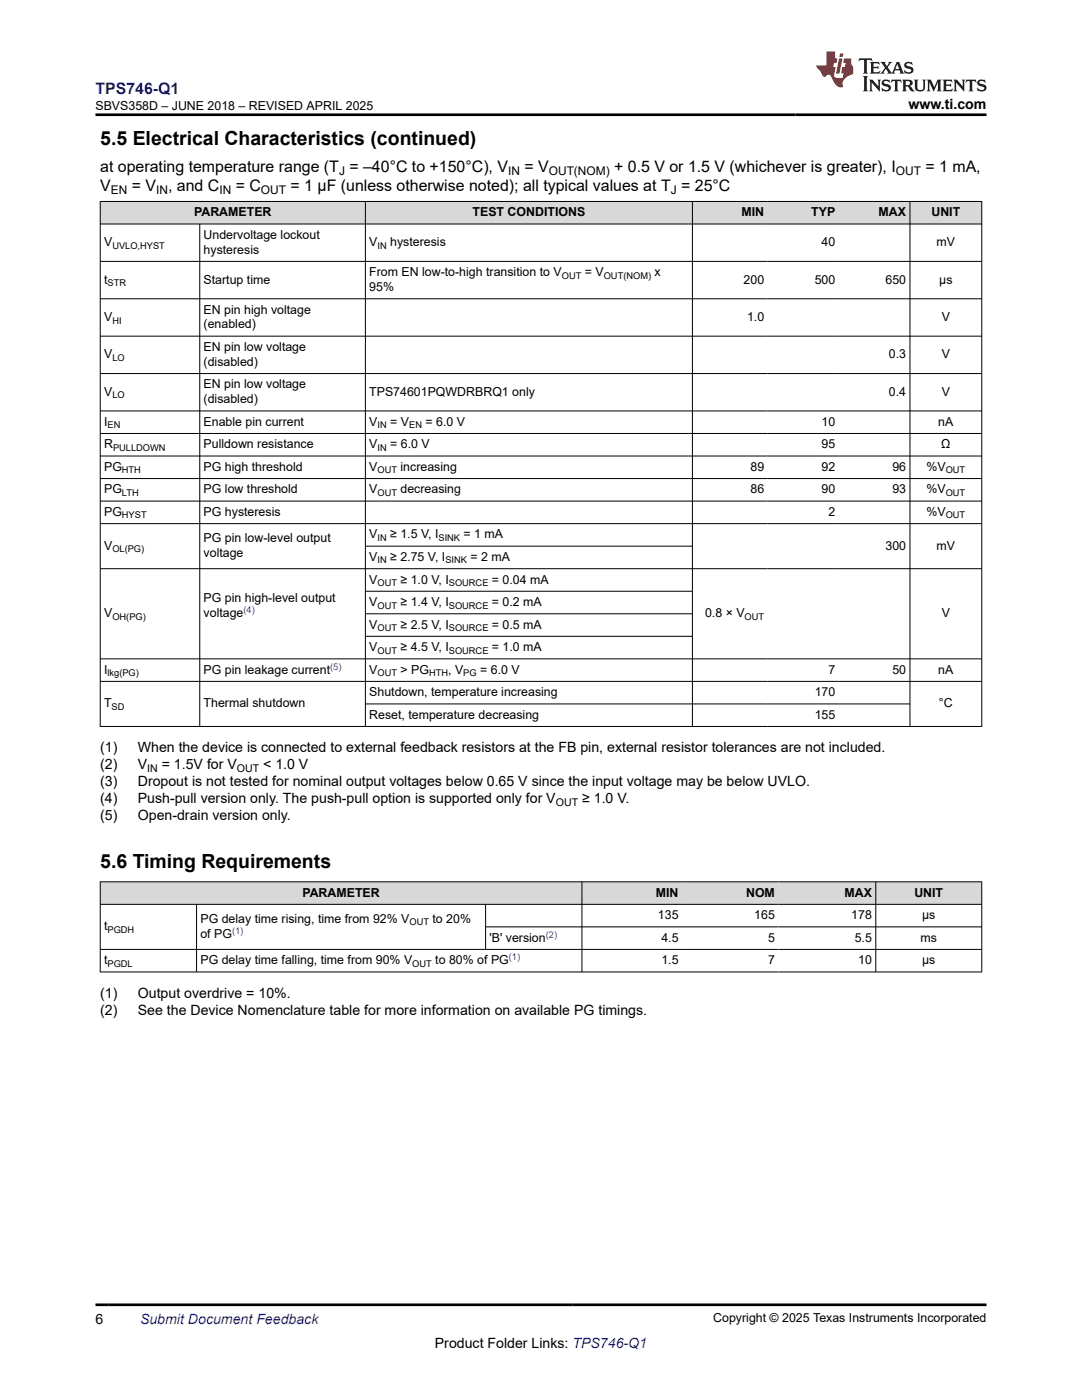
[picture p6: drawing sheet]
<svg xmlns="http://www.w3.org/2000/svg" width="216mm" height="279mm" viewBox="0 0 216 279" stroke-linecap="round" stroke-linejoin="round" font-family="sans-serif">
<defs><g id="words">
<g font-size="3.9">
<text x="20" y="28.8">5.5 Electrical Characteristics (continued)</text>
<text x="20" y="173.3">5.6 Timing Requirements</text>
</g>
<text font-size="3.2" fill="#00f" x="19.1" y="18.7">TPS746-Q1</text>
<g font-size="3.2">
<text x="20" y="34.3">at operating temperature range (T = –40°C to +150°C), V</text>
<text x="104.7" y="34.3">= V</text>
<text x="122.6" y="34.3">+ 0.5 V or 1.5 V (whichever is greater), I</text>
<text x="184.7" y="34.3">= 1 mA,</text>
<text x="20" y="38.1">V</text>
<text x="26.3" y="38.1">= V</text>
<text x="33.5" y="38.1">, and C</text>
<text x="47" y="38.1">= C</text>
<text x="58" y="38.1">= 1 µF (unless otherwise noted); all typical values at T = 25°C</text>
</g>
<g font-size="2.8">
<text x="181.3" y="21.8">www.ti.com</text>
<text x="20" y="150.1">(1)</text>
<text x="20" y="153.5">(2)</text>
<text x="27.5" y="150.1">When the device is connected to external feedback resistors at the FB pin, external resistor tolerances are not included.</text>
<text x="27.5" y="153.5">V</text>
<text x="32.3" y="153.5">= 1.5V for V</text>
<text x="52.5" y="153.5">&lt; 1.0 V</text>
<text x="20" y="156.9">(3)</text>
<text x="20" y="160.3">(4)</text>
<text x="27.5" y="156.9">Dropout is not tested for nominal output voltages below 0.65 V since the input voltage may be below UVLO.</text>
<text x="27.5" y="160.3">Push-pull version only. The push-pull option is supported only for V</text>
<text x="116.2" y="160.3">≥ 1.0 V.</text>
<text x="20" y="163.7">(5)</text>
<text x="27.5" y="163.7">Open-drain version only.</text>
<text x="20" y="199.1">(1)</text>
<text x="20" y="202.5">(2)</text>
<text x="27.5" y="199.1">Output overdrive = 10%.</text>
<text x="27.5" y="202.5">See the Device Nomenclature table for more information on available PG timings.</text>
<text x="19.1" y="264.2">6</text>
<text x="86.8" y="269">Product Folder Links: TPS746-Q1</text>
</g>
<text font-size="2.8" fill="#00f" x="27.9" y="264.2">Submit Document Feedback</text>
<g font-size="2.5">
<text x="19" y="21.9">SBVS358D – JUNE 2018 – REVISED APRIL 2025</text>
<text x="38.7" y="43.2">PARAMETER</text>
<text x="40.6" y="47.7">Undervoltage lockout</text>
<text x="94.3" y="43.2">TEST CONDITIONS</text>
<text x="148" y="43.2">MIN</text>
<text x="161.9" y="43.2">TYP</text>
<text x="175.3" y="43.2">MAX</text>
<text x="185.9" y="43.2">UNIT</text>
<text x="20.8" y="49.1">V</text>
<text x="40.6" y="50.6">hysteresis</text>
<text x="73.7" y="49.1">V</text>
<text x="77.9" y="49.1">hysteresis</text>
<text x="163.9" y="49.1">40</text>
<text x="186.9" y="49.1">mV</text>
<text x="20.8" y="56.6">t</text>
<text x="40.6" y="56.6">Startup time</text>
<text x="73.7" y="58.1">95%</text>
<text x="73.7" y="55.1">From EN low-to-high transition to V</text>
<text x="116.7" y="55.1">= V</text>
<text x="130.6" y="55.1">x</text>
<text x="148.4" y="56.6">200</text>
<text x="162.6" y="56.6">500</text>
<text x="176.7" y="56.6">650</text>
<text x="187.4" y="56.6">µs</text>
<text x="20.8" y="64.1">V</text>
<text x="40.6" y="62.6">EN pin high voltage</text>
<text x="40.6" y="65.6">(enabled)</text>
<text x="149.1" y="64.1">1.0</text>
<text x="187.9" y="64.1">V</text>
<text x="20.8" y="71.5">V</text>
<text x="40.6" y="70.1">EN pin low voltage</text>
<text x="177.4" y="71.5">0.3</text>
<text x="187.9" y="71.5">V</text>
<text x="40.6" y="73">(disabled)</text>
<text x="40.6" y="77.5">EN pin low voltage</text>
<text x="20.8" y="79">V</text>
<text x="40.6" y="80.5">(disabled)</text>
<text x="73.7" y="79">TPS74601PQWDRBRQ1 only</text>
<text x="177.4" y="79">0.4</text>
<text x="187.9" y="79">V</text>
<text x="20.8" y="85">I</text>
<text x="20.8" y="89.5">R</text>
<text x="40.6" y="85">Enable pin current</text>
<text x="40.6" y="89.5">Pulldown resistance</text>
<text x="73.7" y="85">V</text>
<text x="73.7" y="89.5">V</text>
<text x="77.9" y="85">= V</text>
<text x="77.9" y="89.5">= 6.0 V</text>
<text x="84.9" y="85">= 6.0 V</text>
<text x="163.9" y="85">10</text>
<text x="163.9" y="89.5">95</text>
<text x="187.2" y="85">nA</text>
<text x="187.8" y="89.5">Ω</text>
<text x="20.8" y="94">PG</text>
<text x="40.6" y="94">PG high threshold</text>
<text x="73.7" y="94">V</text>
<text x="79.9" y="94">increasing</text>
<text x="149.7" y="94">89</text>
<text x="163.9" y="94">92</text>
<text x="178.1" y="94">96</text>
<text x="184.9" y="94">%V</text>
<text x="20.8" y="98.5">PG</text>
<text x="40.6" y="98.5">PG low threshold</text>
<text x="73.7" y="98.5">V</text>
<text x="79.9" y="98.5">decreasing</text>
<text x="149.7" y="98.5">86</text>
<text x="163.9" y="98.5">90</text>
<text x="178.1" y="98.5">93</text>
<text x="184.9" y="98.5">%V</text>
<text x="20.8" y="103">PG</text>
<text x="40.6" y="103">PG hysteresis</text>
<text x="73.7" y="107.5">V</text>
<text x="77.9" y="107.5">≥ 1.5 V, I</text>
<text x="92.5" y="107.5">= 1 mA</text>
<text x="165.3" y="103">2</text>
<text x="184.9" y="103">%V</text>
<text x="20.8" y="109.7">V</text>
<text x="40.6" y="108.2">PG pin low-level output</text>
<text x="40.6" y="111.2">voltage</text>
<text x="73.7" y="112">V</text>
<text x="77.9" y="112">≥ 2.75 V, I</text>
<text x="93.9" y="112">= 2 mA</text>
<text x="176.7" y="109.7">300</text>
<text x="186.9" y="109.7">mV</text>
<text x="73.7" y="116.5">V</text>
<text x="79.9" y="116.5">≥ 1.0 V, I</text>
<text x="98.2" y="116.5">= 0.04 mA</text>
<text x="20.8" y="123.2">V</text>
<text x="40.6" y="120.2">PG pin high-level output</text>
<text x="40.6" y="123.2">voltage</text>
<text x="73.7" y="121">V</text>
<text x="73.7" y="125.5">V</text>
<text x="79.9" y="121">≥ 1.4 V, I</text>
<text x="79.9" y="125.5">≥ 2.5 V, I</text>
<text x="98.2" y="121">= 0.2 mA</text>
<text x="98.2" y="125.5">= 0.5 mA</text>
<text x="140.7" y="123.2">0.8 × V</text>
<text x="187.9" y="123.2">V</text>
<text x="73.7" y="130">V</text>
<text x="79.9" y="130">≥ 4.5 V, I</text>
<text x="98.2" y="130">= 1.0 mA</text>
<text x="20.8" y="134.4">I</text>
<text x="40.6" y="134.4">PG pin leakage current</text>
<text x="73.7" y="134.4">V</text>
<text x="79.9" y="134.4">&gt; PG</text>
<text x="89.4" y="134.4">, V</text>
<text x="95.8" y="134.4">= 6.0 V</text>
<text x="165.3" y="134.4">7</text>
<text x="178.1" y="134.4">50</text>
<text x="187.2" y="134.4">nA</text>
<text x="20.8" y="141.2">T</text>
<text x="40.6" y="141.2">Thermal shutdown</text>
<text x="73.7" y="138.9">Shutdown, temperature increasing</text>
<text x="73.7" y="143.4">Reset, temperature decreasing</text>
<text x="162.6" y="138.9">170</text>
<text x="162.6" y="143.4">155</text>
<text x="187.4" y="141.2">°C</text>
<text x="60.3" y="178.9">PARAMETER</text>
<text x="130.9" y="178.9">MIN</text>
<text x="148.9" y="178.9">NOM</text>
<text x="168.5" y="178.9">MAX</text>
<text x="182.4" y="178.9">UNIT</text>
<text x="20.8" y="185.7">t</text>
<text x="40" y="184.2">PG delay time rising, time from 92% V</text>
<text x="86.3" y="184.2">to 20%</text>
<text x="131.3" y="183.4">135</text>
<text x="150.5" y="183.4">165</text>
<text x="169.9" y="183.4">178</text>
<text x="184" y="183.4">µs</text>
<text x="40" y="187.2">of PG</text>
<text x="97.7" y="187.9">'B' version</text>
<text x="132" y="187.9">4.5</text>
<text x="153.3" y="187.9">5</text>
<text x="170.6" y="187.9">5.5</text>
<text x="183.7" y="187.9">ms</text>
<text x="20.8" y="192.4">t</text>
<text x="40" y="192.4">PG delay time falling, time from 90% V</text>
<text x="86.9" y="192.4">to 80% of PG</text>
<text x="132" y="192.4">1.5</text>
<text x="153.3" y="192.4">7</text>
<text x="171.2" y="192.4">10</text>
<text x="184" y="192.4">µs</text>
<text x="142.3" y="263.9">Copyright © 2025 Texas Instruments Incorporated</text>
</g>
<g font-size="2.4">
<text x="67.7" y="34.9">J</text>
<text x="101.4" y="34.9">IN</text>
<text x="109.5" y="34.9">OUT(NOM)</text>
<text x="178.8" y="34.9">OUT</text>
<text x="22.1" y="38.7">EN</text>
<text x="31.2" y="38.7">IN</text>
<text x="43.8" y="38.7">IN</text>
<text x="52.1" y="38.7">OUT</text>
<text x="133.8" y="38.7">J</text>
</g>
<g font-size="2.1">
<text x="29.4" y="154.1">IN</text>
<text x="47.3" y="154.1">OUT</text>
<text x="110.9" y="160.9">OUT</text>
</g>
<g font-size="1.9">
<text x="22.4" y="49.6">UVLO,HYST</text>
<text x="75.3" y="49.6">IN</text>
<text x="21.5" y="57.1">STR</text>
<text x="112.1" y="55.6">OUT</text>
<text x="120.5" y="55.6">OUT(NOM)</text>
<text x="22.4" y="64.6">HI</text>
<text x="22.4" y="72">LO</text>
<text x="22.4" y="79.5">LO</text>
<text x="21.5" y="85.5">EN</text>
<text x="22.6" y="90">PULLDOWN</text>
<text x="75.3" y="85.5">IN</text>
<text x="75.3" y="90">IN</text>
<text x="81.6" y="85.5">EN</text>
<text x="24.3" y="94.5">HTH</text>
<text x="75.3" y="94.5">OUT</text>
<text x="188.7" y="94.5">OUT</text>
<text x="24.3" y="99">LTH</text>
<text x="75.3" y="99">OUT</text>
<text x="188.7" y="99">OUT</text>
<text x="24.3" y="103.5">HYST</text>
<text x="75.3" y="108">IN</text>
<text x="87.5" y="108">SINK</text>
<text x="188.7" y="103.5">OUT</text>
<text x="22.4" y="110.2">OL(PG)</text>
<text x="75.3" y="112.5">IN</text>
<text x="88.9" y="112.5">SINK</text>
<text x="75.3" y="117">OUT</text>
<text x="89.6" y="117">SOURCE</text>
<text x="22.4" y="123.7">OH(PG)</text>
<text x="75.3" y="121.4">OUT</text>
<text x="75.3" y="125.9">OUT</text>
<text x="89.6" y="121.4">SOURCE</text>
<text x="89.6" y="125.9">SOURCE</text>
<text x="148.6" y="123.7">OUT</text>
<text x="75.3" y="130.4">OUT</text>
<text x="89.6" y="130.4">SOURCE</text>
<text x="21.5" y="134.9">lkg(PG)</text>
<text x="75.3" y="134.9">OUT</text>
<text x="85.6" y="134.9">HTH</text>
<text x="92.4" y="134.9">PG</text>
<text x="22.3" y="141.7">SD</text>
<text x="81.7" y="184.7">OUT</text>
<text x="21.5" y="186.2">PGDH</text>
<text x="21.5" y="192.9">PGDL</text>
<text x="82.3" y="192.9">OUT</text>
</g>
<g font-size="1.9" fill="#00f">
<text x="48.6" y="122.4">(4)</text>
<text x="65.9" y="133.6">(5)</text>
<text x="46.3" y="186.3">(1)</text>
<text x="101.5" y="191.6">(1)</text>
<text x="108.9" y="187.1">(2)</text>
</g>
</g></defs>
<g fill="#d8d8d8">
<path d="M20 40.2h175.9v4.5h-175.9z" fill-rule="evenodd"/>
<path d="M20.1 40.3h52.8v4.3h-52.8z" fill-rule="evenodd"/>
<path d="M73 40.3h65.1v4.3h-65.1z" fill-rule="evenodd"/>
<path d="M138.2 40.3h15v4.3h-15z" fill-rule="evenodd"/>
<path d="M153.2 40.3h14.2v4.3h-14.2z" fill-rule="evenodd"/>
<path d="M167.4 40.3h14.1v4.3h-14.1z" fill-rule="evenodd"/>
<path d="M181.6 40.3h14.2v4.3h-14.2z" fill-rule="evenodd"/>
</g>
<g fill="none" stroke="#000" stroke-width=".2">
<path d="M19.9 40.2h176.1M19.9 44.7h176.1M19.9 52.2h176.1M19.9 59.6h176.1M20 40.1v104.9M39.9 44.7v100.3M72.9 40.1v104.9M138.2 40.1v104.9M181.6 40.1v104.9M195.9 40.1v104.9M19.9 67.1h176.1M19.9 74.6h176.1"/>
<path d="M19.9 82h176.1M19.9 86.5h176.1M19.9 91h176.1M19.9 95.5h176.1M19.9 100h176.1M19.9 104.5h176.1M19.9 113.5h176.1M72.9 109h65.3M72.9 118h65.3M19.9 131.5h176.1M19.9 136h176.1M72.9 122.5h65.3"/>
<path d="M72.9 127h65.3M19.9 145h176.1M72.9 140.5h108.7"/>
</g>
<g fill="#d8d8d8">
<path d="M20 176h175.9v4.5h-175.9z" fill-rule="evenodd"/>
<path d="M20.1 176h96v4.4h-96z" fill-rule="evenodd"/>
<path d="M116.2 176h19.9v4.4h-19.9z" fill-rule="evenodd"/>
<path d="M136.1 176h19.2v4.4h-19.2z" fill-rule="evenodd"/>
<path d="M155.3 176h19.4v4.4h-19.4z" fill-rule="evenodd"/>
<path d="M174.8 176h21v4.4h-21z" fill-rule="evenodd"/>
</g>
<path d="M19.9 176h176.1M20 175.9v18.1M116.1 175.9v18.1M174.8 175.9v18.1M195.9 175.9v18.1M19.9 180.5h176.1M19.9 189.5h176.1M19.9 194h176.1M39.2 180.5v13.5M96.9 180.5v9M96.9 185h99.1" fill="none" stroke="#000" stroke-width=".2"/>
<path d="M171.5 11.6l-.2 .6 .5-.2h.6v.1v2.2l-.2 .4h1l-.2-.4v-2.2v-.1h.5l.6 .2-.2-.6zM173.6 12.4l.2 .3v1.6l-.2 .4h1.9l.1-.6a1.08 1.08 0 0 1-1.3 .2v-.7h.6l.4 .2v-.7l-.4 .2h-.6v-.5l.2-.2a1 1 0 0 1 1 .3l-.1-.5zM175.7 12.4l.9 1.1-1 1.2h.9l-.2-.2 .5-.8 .4 .8-.2 .2h1.6l-.2-.2 .2-.5h.9l.1 .5-.1 .2h.9l-.2-.4-.8-1.9h-.5l-.9 2.1-.9-1.1 .9-1h-.8l.2 .2-.4 .6-.4-.6 .2-.2zM179 12.8l.4 1h-.7zM180.7 12.5a.65 .65 0 0 0-.2 .7 .65 .65 0 0 0 .6 .5l.6 .1 .1 .3a.79 .79 0 0 1-.7 .4 .79 .79 0 0 1-.7-.5l.1 .7 .2-.1a.93 .93 0 0 0 1.1 0 .93 .93 0 0 0 .4-.9 1.46 1.46 0 0 0-1.2-.6l-.1-.3a1.09 1.09 0 0 1 1.2 .2l-.2-.6-.1 .1-.5-.2zM172.2 15.2l.2 .4v2.2l-.2 .4h1l-.2-.4v-2.2l.2-.4zM173.4 15.9l.2 .4v1.5l-.2 .4h.8l-.3-.4 .1-1.3 1.6 1.8v-2l.2-.4h-.7l.1 .2 .1 1.1-1.2-1.3zM176.2 16a.65 .65 0 0 0-.2 .8 .65 .65 0 0 0 .6 .4l.6 .2 .1 .2a.79 .79 0 0 1-.7 .4 .79 .79 0 0 1-.7-.5l.1 .7 .2-.1a.93 .93 0 0 0 1.1 .1 .93 .93 0 0 0 .4-1 1.46 1.46 0 0 0-1.2-.5l-.1-.4a1.09 1.09 0 0 1 1.2 .2l-.1-.6-.2 .1-.5-.1zM177.9 15.9l-.1 .6a.63 .63 0 0 1 .8-.3v1.6l-.3 .4h1l-.2-.4v-1.6a.66 .66 0 0 1 .8 .3l-.1-.6zM180 15.9l.2 .4v1.5l-.2 .4h1l-.2-.2-.1-.7h.5l.1 .2a.79 .79 0 0 0 1.2 .6l-1-.9a.61 .61 0 0 0 .6-.6 .61 .61 0 0 0-.5-.7zM180.8 16.2h.1a.47 .47 0 0 1 .5 .1 .47 .47 0 0 1 .1 .5l-.1 .1-.7 .1zM182.3 15.9l.2 .2a2.27 2.27 0 0 0 .4 2 1.04 1.04 0 0 0 1.7-.7v-1.3l.2-.2h-.8l.2 .4v1.1a.6 .6 0 0 1-.6 .6 .6 .6 0 0 1-.6-.6v-1.1l.3-.4zM184.9 15.9l.2 .4v1.5l-.2 .4h.8l-.3-.4v-1.4l.9 1.9 .9-1.9v1.4l-.3 .4h1l-.2-.4v-1.5l.2-.4h-.8l-.7 1.5-.6-1.5zM188.1 15.9l.2 .4v1.5l-.2 .4h1.9l.1-.6a1.09 1.09 0 0 1-1.3 .2v-.7h.6l.4 .2v-.6l-.4 .2h-.6v-.6l.2-.1a1.01 1.01 0 0 1 1 .3l-.1-.6zM190.2 15.9l.3 .4v1.5l-.3 .4h.8l-.2-.4v-1.3l1.6 1.8v-2l.2-.4h-.7l.2 .2v1.1l-1.2-1.3zM192.8 15.9l-.1 .6a.63 .63 0 0 1 .8-.3v1.6l-.3 .4h1l-.2-.4v-1.6a.66 .66 0 0 1 .8 .3l-.1-.6zM195.2 16a.65 .65 0 0 0-.2 .8 .65 .65 0 0 0 .6 .4l.6 .2 .2 .2a.79 .79 0 0 1-.7 .4 .79 .79 0 0 1-.7-.5l.1 .7 .2-.1a.93 .93 0 0 0 1 .1 .93 .93 0 0 0 .5-1 1.46 1.46 0 0 0-1.3-.5v-.4a1.09 1.09 0 0 1 1.2 .2l-.2-.6-.2 .1-.5-.1z" fill="#231f20"/>
<path d="M164.9 10.3v2.7h-2l.1 .4 .8 1a.95 .95 0 0 0 1 .9 .59 .59 0 0 1 .5-.4 .59 .59 0 0 1 .5 .3l.4 .8a1.59 1.59 0 0 0 2.1 1.4 1.61 1.61 0 0 1 1-2.3l1-.3-.1-1.5a1.59 1.59 0 0 1-.3-1.7h-1.5l-.2 .9h.6l-.2 .9h-.5l-.2 .9v.3l.4 .1-.1 .9h-.7a.73 .73 0 0 1-1-.7l.3-1.5h-.5l.1-.9h.5l.2-.9h-.5v-1.3zM167.4 11.6l-.6 3.1h.7l.6-3.1zM167.6 10.7l-.1 .6h.7l.1-.6z" fill="#ed1c24"/>
<path d="M19.1 22.9h177.8M19.1 260.4h177.8" fill="none" stroke="#000" stroke-width=".53"/>
<use href="#words"/>
</svg>
